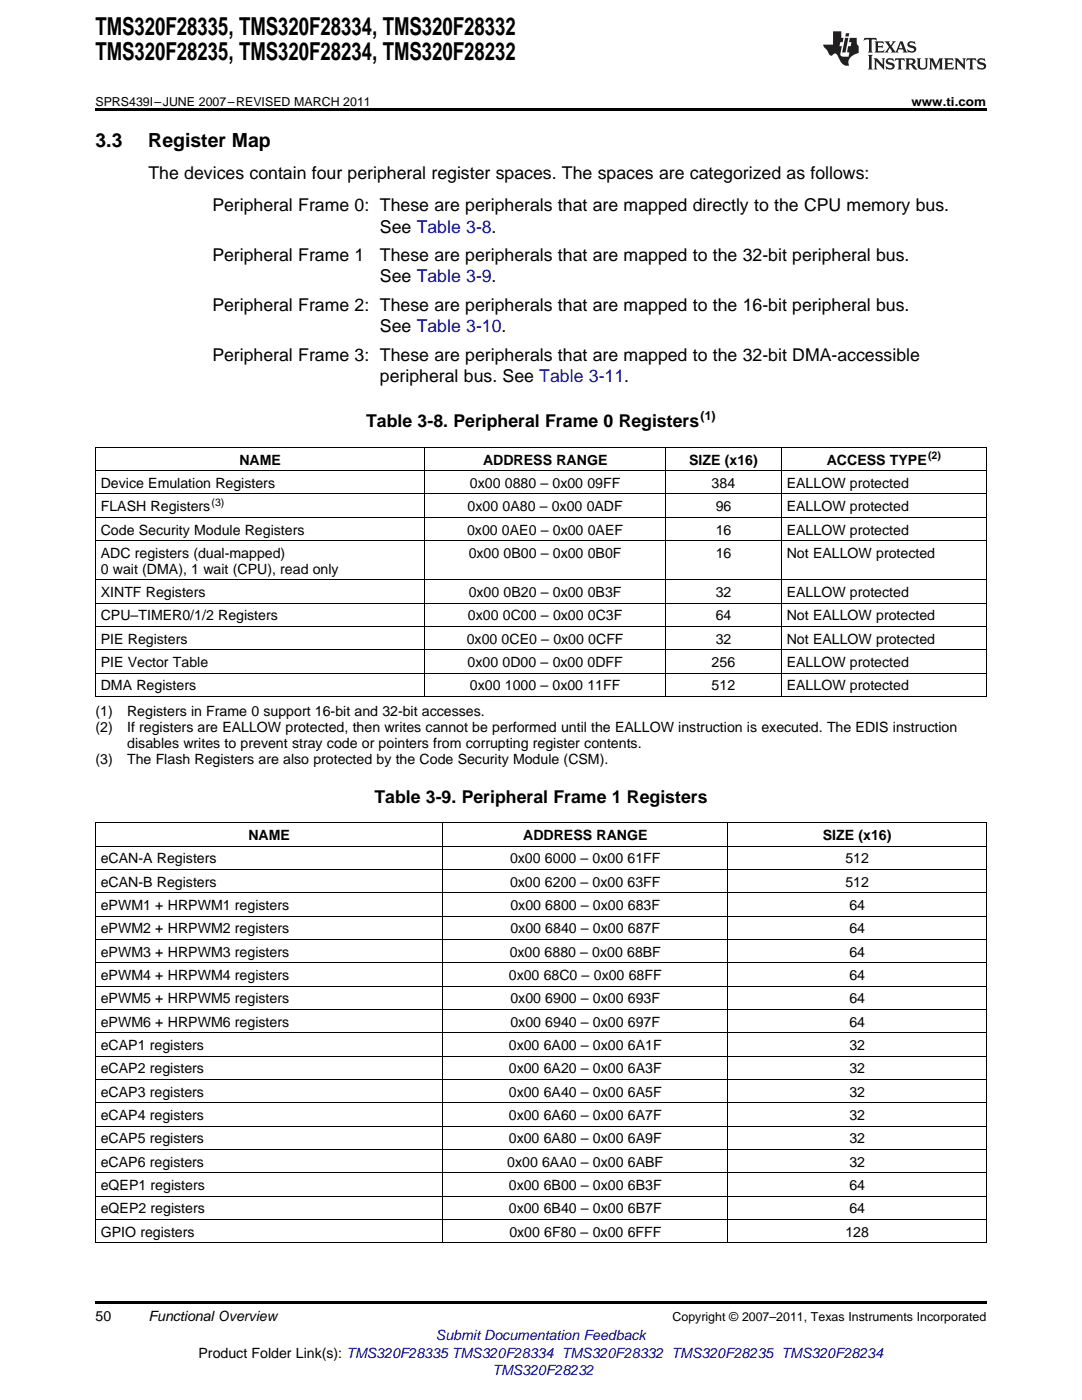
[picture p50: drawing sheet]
<svg xmlns="http://www.w3.org/2000/svg" width="216mm" height="279mm" viewBox="0 0 216 279" stroke-linecap="round" stroke-linejoin="round" font-family="sans-serif">
<defs><g id="words">
<g font-size="4.9">
<text x="19" y="7.1">TMS320F28335, TMS320F28334, TMS320F28332</text>
<text x="19" y="12">TMS320F28235, TMS320F28234, TMS320F28232</text>
</g>
<g font-size="3.9">
<text x="19" y="29.3">3.3</text>
<text x="29.6" y="29.3">Register Map</text>
</g>
<g font-size="3.5">
<text x="29.6" y="35.6">The devices contain four peripheral register spaces. The spaces are categorized as follows:</text>
<text x="42.4" y="42.2">Peripheral Frame 0: These are peripherals that are mapped directly to the CPU memory bus.</text>
<text x="75.8" y="46.4">See Table 3-8.</text>
<text x="42.4" y="52.1">Peripheral Frame 1</text>
<text x="75.8" y="52.1">These are peripherals that are mapped to the 32-bit peripheral bus.</text>
<text x="75.8" y="56.4">See Table 3-9.</text>
<text x="42.4" y="62.1">Peripheral Frame 2: These are peripherals that are mapped to the 16-bit peripheral bus.</text>
<text x="75.8" y="66.3">See Table 3-10.</text>
<text x="42.4" y="72">Peripheral Frame 3: These are peripherals that are mapped to the 32-bit DMA-accessible</text>
<text x="75.8" y="76.3">peripheral bus. See Table 3-11.</text>
<text x="73.1" y="85.3">Table 3-8. Peripheral Frame 0 Registers</text>
<text x="74.7" y="160.2">Table 3-9. Peripheral Frame 1 Registers</text>
</g>
<g font-size="2.8">
<text x="47.8" y="92.7">NAME</text>
<text x="96.4" y="92.7">ADDRESS RANGE</text>
<text x="137.5" y="92.7">SIZE (x16)</text>
<text x="165" y="92.7">ACCESS TYPE</text>
<text x="20.1" y="97.4">Device Emulation Registers</text>
<text x="93.8" y="97.4">0x00</text>
<text x="100.7" y="97.4">0880 – 0x00</text>
<text x="117.2" y="97.4">09FF</text>
<text x="142" y="97.4">384</text>
<text x="157" y="97.4">EALLOW protected</text>
<text x="20.1" y="102">FLASH Registers</text>
<text x="20.1" y="106.7">Code Security Module Registers</text>
<text x="93.2" y="106.7">0x00</text>
<text x="93.3" y="102">0x00</text>
<text x="100.2" y="106.7">0AE0 – 0x00</text>
<text x="100.3" y="102">0A80 – 0x00</text>
<text x="117.1" y="102">0ADF</text>
<text x="117.3" y="106.7">0AEF</text>
<text x="142.8" y="102">96</text>
<text x="142.8" y="106.7">16</text>
<text x="157" y="102">EALLOW protected</text>
<text x="157" y="106.7">EALLOW protected</text>
<text x="20.1" y="111.3">ADC registers (dual-mapped)</text>
<text x="93.5" y="111.3">0x00</text>
<text x="100.5" y="111.3">0B00 – 0x00</text>
<text x="117.3" y="111.3">0B0F</text>
<text x="142.8" y="111.3">16</text>
<text x="157" y="111.3">Not EALLOW protected</text>
<text x="20.1" y="114.5">0 wait (DMA), 1 wait (CPU), read only</text>
<text x="20.1" y="119.2">XINTF Registers</text>
<text x="93.5" y="119.2">0x00</text>
<text x="100.5" y="119.2">0B20 – 0x00</text>
<text x="117.3" y="119.2">0B3F</text>
<text x="142.8" y="119.2">32</text>
<text x="157" y="119.2">EALLOW protected</text>
<text x="20.1" y="123.8">CPU–TIMER0/1/2 Registers</text>
<text x="93.4" y="123.8">0x00</text>
<text x="100.3" y="123.8">0C00 – 0x00</text>
<text x="117.3" y="123.8">0C3F</text>
<text x="142.8" y="123.8">64</text>
<text x="157" y="123.8">Not EALLOW protected</text>
<text x="20.1" y="128.5">PIE Registers</text>
<text x="93.1" y="128.5">0x00</text>
<text x="100.1" y="128.5">0CE0 – 0x00</text>
<text x="117.4" y="128.5">0CFF</text>
<text x="142.8" y="128.5">32</text>
<text x="157" y="128.5">Not EALLOW protected</text>
<text x="20.1" y="133.1">PIE Vector Table</text>
<text x="20.1" y="137.8">DMA Registers</text>
<text x="93.3" y="133.1">0x00</text>
<text x="93.8" y="137.8">0x00</text>
<text x="100.3" y="133.1">0D00 – 0x00</text>
<text x="100.7" y="137.8">1000 – 0x00</text>
<text x="117.2" y="137.8">11FF</text>
<text x="117.2" y="133.1">0DFF</text>
<text x="142" y="133.1">256</text>
<text x="142" y="137.8">512</text>
<text x="157" y="133.1">EALLOW protected</text>
<text x="157" y="137.8">EALLOW protected</text>
<text x="19" y="142.9">(1)</text>
<text x="25.4" y="142.9">Registers in Frame 0 support 16-bit and 32-bit accesses.</text>
<text x="19" y="146.1">(2)</text>
<text x="25.4" y="146.1">If registers are EALLOW protected, then writes cannot be performed until the EALLOW instruction is executed. The EDIS instruction</text>
<text x="25.4" y="149.3">disables writes to prevent stray code or pointers from corrupting register contents.</text>
<text x="19" y="152.5">(3)</text>
<text x="25.4" y="152.5">The Flash Registers are also protected by the Code Security Module (CSM).</text>
<text x="49.6" y="167.6">NAME</text>
<text x="104.4" y="167.6">ADDRESS RANGE</text>
<text x="164.2" y="167.6">SIZE (x16)</text>
<text x="20.1" y="172.3">eCAN-A Registers</text>
<text x="101.8" y="172.3">0x00</text>
<text x="108.7" y="172.3">6000 – 0x00</text>
<text x="125.2" y="172.3">61FF</text>
<text x="168.7" y="172.3">512</text>
<text x="20.1" y="177">eCAN-B Registers</text>
<text x="101.8" y="177">0x00</text>
<text x="108.7" y="177">6200 – 0x00</text>
<text x="125.2" y="177">63FF</text>
<text x="168.7" y="177">512</text>
<text x="20.1" y="181.6">ePWM1 + HRPWM1 registers</text>
<text x="101.8" y="181.6">0x00</text>
<text x="108.8" y="181.6">6800 – 0x00</text>
<text x="125.3" y="181.6">683F</text>
<text x="169.5" y="181.6">64</text>
<text x="20.1" y="186.3">ePWM2 + HRPWM2 registers</text>
<text x="20.1" y="190.9">ePWM3 + HRPWM3 registers</text>
<text x="101.7" y="190.9">0x00</text>
<text x="101.8" y="186.3">0x00</text>
<text x="108.7" y="190.9">6880 – 0x00</text>
<text x="108.8" y="186.3">6840 – 0x00</text>
<text x="125.1" y="190.9">68BF</text>
<text x="125.3" y="186.3">687F</text>
<text x="169.5" y="186.3">64</text>
<text x="169.5" y="190.9">64</text>
<text x="20.1" y="195.6">ePWM4 + HRPWM4 registers</text>
<text x="101.5" y="195.6">0x00</text>
<text x="108.5" y="195.6">68C0 – 0x00</text>
<text x="125.5" y="195.6">68FF</text>
<text x="169.5" y="195.6">64</text>
<text x="20.1" y="200.2">ePWM5 + HRPWM5 registers</text>
<text x="101.8" y="200.2">0x00</text>
<text x="108.8" y="200.2">6900 – 0x00</text>
<text x="125.3" y="200.2">693F</text>
<text x="169.5" y="200.2">64</text>
<text x="20.1" y="204.9">ePWM6 + HRPWM6 registers</text>
<text x="20.1" y="209.5">eCAP1 registers</text>
<text x="101.5" y="209.5">0x00</text>
<text x="101.8" y="204.9">0x00</text>
<text x="108.5" y="209.5">6A00 – 0x00</text>
<text x="108.8" y="204.9">6940 – 0x00</text>
<text x="125.3" y="209.5">6A1F</text>
<text x="125.3" y="204.9">697F</text>
<text x="169.5" y="204.9">64</text>
<text x="169.5" y="209.5">32</text>
<text x="20.1" y="214.2">eCAP2 registers</text>
<text x="101.5" y="214.2">0x00</text>
<text x="108.5" y="214.2">6A20 – 0x00</text>
<text x="125.3" y="214.2">6A3F</text>
<text x="169.5" y="214.2">32</text>
<text x="20.1" y="218.9">eCAP3 registers</text>
<text x="101.5" y="218.9">0x00</text>
<text x="108.5" y="218.9">6A40 – 0x00</text>
<text x="125.3" y="218.9">6A5F</text>
<text x="169.5" y="218.9">32</text>
<text x="20.1" y="223.5">eCAP4 registers</text>
<text x="101.5" y="223.5">0x00</text>
<text x="108.5" y="223.5">6A60 – 0x00</text>
<text x="125.3" y="223.5">6A7F</text>
<text x="169.5" y="223.5">32</text>
<text x="20.1" y="228.2">eCAP5 registers</text>
<text x="20.1" y="232.8">eCAP6 registers</text>
<text x="101.2" y="232.8">0x00</text>
<text x="101.5" y="228.2">0x00</text>
<text x="108.2" y="232.8">6AA0 – 0x00</text>
<text x="108.5" y="228.2">6A80 – 0x00</text>
<text x="125.3" y="228.2">6A9F</text>
<text x="125.3" y="232.8">6ABF</text>
<text x="169.5" y="228.2">32</text>
<text x="169.5" y="232.8">32</text>
<text x="20.1" y="237.5">eQEP1 registers</text>
<text x="101.5" y="237.5">0x00</text>
<text x="108.5" y="237.5">6B00 – 0x00</text>
<text x="125.3" y="237.5">6B3F</text>
<text x="169.5" y="237.5">64</text>
<text x="20.1" y="242.1">eQEP2 registers</text>
<text x="101.5" y="242.1">0x00</text>
<text x="108.5" y="242.1">6B40 – 0x00</text>
<text x="125.3" y="242.1">6B7F</text>
<text x="169.5" y="242.1">64</text>
<text x="20.1" y="246.8">GPIO registers</text>
<text x="101.6" y="246.8">0x00</text>
<text x="108.6" y="246.8">6F80 – 0x00</text>
<text x="125.3" y="246.8">6FFF</text>
<text x="168.7" y="246.8">128</text>
<text x="19" y="263.6">50</text>
<text x="29.6" y="263.6">Functional Overview</text>
<text x="39.6" y="270.9">Product Folder Link(s): TMS320F28335 TMS320F28334 TMS320F28332 TMS320F28235 TMS320F28234</text>
</g>
<g font-size="2.8" fill="#00f">
<text x="87" y="267.4">Submit Documentation Feedback</text>
<text x="98.2" y="274.5">TMS320F28232</text>
</g>
<g font-size="2.5">
<text x="19" y="21.1">SPRS439I–JUNE 2007–REVISED MARCH 2011</text>
<text x="181.9" y="21.1">www.ti.com</text>
<text x="139.8" y="83.9">(1)</text>
<text x="134.2" y="263.6">Copyright © 2007–2011, Texas Instruments Incorporated</text>
</g>
<g font-size="2.1">
<text x="185.2" y="91.6">(2)</text>
<text x="42.2" y="100.9">(3)</text>
</g>
</g></defs>
<g fill="#231f20">
<path d="M172.5 7.6l-.1 .5 .4-.2h.6v.1v2.1l-.2 .4h.9l-.2-.4v-2.1l.1-.1h.5l.5 .2-.2-.5zM174.5 8.3l.2 .3v1.5l-.2 .4h1.8l.2-.6a1.04 1.04 0 0 1-1.3 .2v-.7h.6l.3 .2v-.6l-.3 .2h-.6v-.6l.8-.1 .4 .3-.2-.5zM176.5 8.3l.9 1.1-.9 1.1h.8l-.2-.2 .4-.7 .5 .7-.2 .2h1.5l-.2-.2 .2-.4h.9l.1 .4-.2 .2h1l-.3-.3-.7-1.9h-.5l-.9 2-.8-1 .9-1h-.8l.1 .3-.4 .5-.3-.6 .1-.2zM179.7 8.6l.4 1h-.7zM181.3 8.4a.63 .63 0 0 0-.2 .7 .63 .63 0 0 0 .6 .4l.6 .2 .1 .2a.75 .75 0 0 1-.7 .4 .75 .75 0 0 1-.6-.5l.1 .7 .1-.1a1.11 1.11 0 0 0 1.5-.6 1.13 1.13 0 0 0-1.2-.8l-.1-.4a1.04 1.04 0 0 1 1.2 .2l-.2-.5-.2 .1-.4-.2zM173.2 10.9l.2 .4v2.2l-.2 .4h1l-.3-.4v-2.2l.3-.4zM174.3 11.6l.3 .4v1.5l-.3 .4h.8l-.2-.4v-1.3l1.5 1.7v-1.9l.2-.4h-.7l.2 .4v.9l-1.1-1.3zM177 11.8a.62 .62 0 0 0-.2 .7 .62 .62 0 0 0 .6 .4l.6 .1 .1 .3a.76 .76 0 0 1-.7 .3 .76 .76 0 0 1-.7-.4l.2 .7 .1-.1a1.11 1.11 0 0 0 1.5-.6 1.13 1.13 0 0 0-1.2-.8l-.1-.4a1.04 1.04 0 0 1 1.2 .2l-.2-.6-.2 .1-.5-.1zM178.7 11.6l-.2 .6a.61 .61 0 0 1 .8-.3v1.6l-.2 .4h.9l-.2-.4v-1.6a.63 .63 0 0 1 .7 .3l-.1-.6zM180.6 11.6l.3 .4v1.5l-.3 .4h1l-.2-.2-.1-.8 .6 .2a.76 .76 0 0 0 1.2 .7l-1-1a.58 .58 0 0 0 .6-.5 .58 .58 0 0 0-.5-.6zM181.4 11.9h.1a.45 .45 0 0 1 .5 .1 .45 .45 0 0 1 .1 .5l-.8 .2zM182.9 11.6l.2 .2a2.17 2.17 0 0 0 .3 1.9 .99 .99 0 0 0 1.6-.6v-1.1l.2-.4h-.7l.2 .2a1.92 1.92 0 0 1-.2 1.8 .6 .6 0 0 1-.9-.5v-1.1l.2-.4zM185.4 11.6l.2 .4v1.5l-.2 .4h.7l-.2-.4v-1.4l.8 1.8 .8-1.8v1.4l-.2 .4h.9l-.2-.4v-1.5l.2-.4h-.8l-.6 1.5-.6-1.5zM188.4 11.6l.2 .4v1.5l-.2 .4h1.8l.1-.6a1.04 1.04 0 0 1-1.2 .1v-.6h.5l.4 .2v-.6l-.4 .2h-.5v-.7h.8l.3 .3-.1-.6zM190.5 11.6l.2 .4v1.5l-.2 .4h.7l-.2-.4v-1.3l1.5 1.7v-1.9l.2-.4h-.7l.2 .4v.9l-1.1-1.3zM192.9 11.6l-.1 .6a.61 .61 0 0 1 .7-.3l.1 1.6-.3 .4h1l-.3-.4 .1-1.6a.63 .63 0 0 1 .7 .3l-.1-.6zM195.2 11.8a.62 .62 0 0 0-.2 .7 .62 .62 0 0 0 .6 .4l.6 .1 .1 .3a.76 .76 0 0 1-.7 .3 .76 .76 0 0 1-.6-.4l.1 .7 .1-.1a1.11 1.11 0 0 0 1.6-.6 1.13 1.13 0 0 0-1.3-.8l-.1-.4a1.04 1.04 0 0 1 1.2 .2l-.1-.6-.2 .1-.5-.1z"/>
<path d="M166.2 6.3v2.6h-1.9v.4l.8 .9a.91 .91 0 0 0 1 .8 .56 .56 0 0 1 .5-.3 .56 .56 0 0 1 .5 .3l.4 .8a1.53 1.53 0 0 0 1.9 1.2 1.54 1.54 0 0 1 1-2.1l.9-.3v-1.4a1.52 1.52 0 0 1-.4-1.6h-1.3l-.2 .8h.5l-.2 .8h-.5l-.1 1v.2l.4 .1-.2 .8a1.93 1.93 0 0 1-1.6-.3l.3-1.8h-.5l.2-.8h.4l.2-.8h-.4v-1.3zM168.6 7.6l-.6 2.9h.7l.6-2.9zM168.8 6.6l-.1 .7h.6l.2-.7z"/>
</g>
<path d="M19 21.6h177.8v.6h-177.8zM19 259.7h177.8v.5h-177.8z" fill="#000"/>
<g fill="none" stroke="#000" stroke-width=".2">
<path d="M19 98.6h177.8M19 93.9h177.8M19 89.3h177.8M19.1 89.3v49.8M84.8 89.3v49.8M132.8 89.3v49.8M155.9 89.3v49.8M196.8 89.3v49.8M19 115.7h177.8M19 107.9h177.8M19 103.2h177.8M19 139h177.8"/>
<path d="M19 134.4h177.8M19 129.7h177.8M19 125h177.8M19 120.4h177.8M19 178.2h177.8M19 173.5h177.8M19 168.9h177.8M19 164.2h177.8M19.1 164.3v83.8M88.3 164.3v83.8M145.2 164.3v83.8M196.8 164.3v83.8"/>
<path d="M19 196.8h177.8M19 192.1h177.8M19 187.5h177.8M19 182.8h177.8M19 215.4h177.8M19 210.8h177.8M19 206.1h177.8M19 201.5h177.8M19 238.7h177.8M19 234.1h177.8M19 229.4h177.8M19 224.7h177.8"/>
<path d="M19 220.1h177.8M19 248h177.8M19 243.4h177.8"/>
</g>
<use href="#words"/>
</svg>
